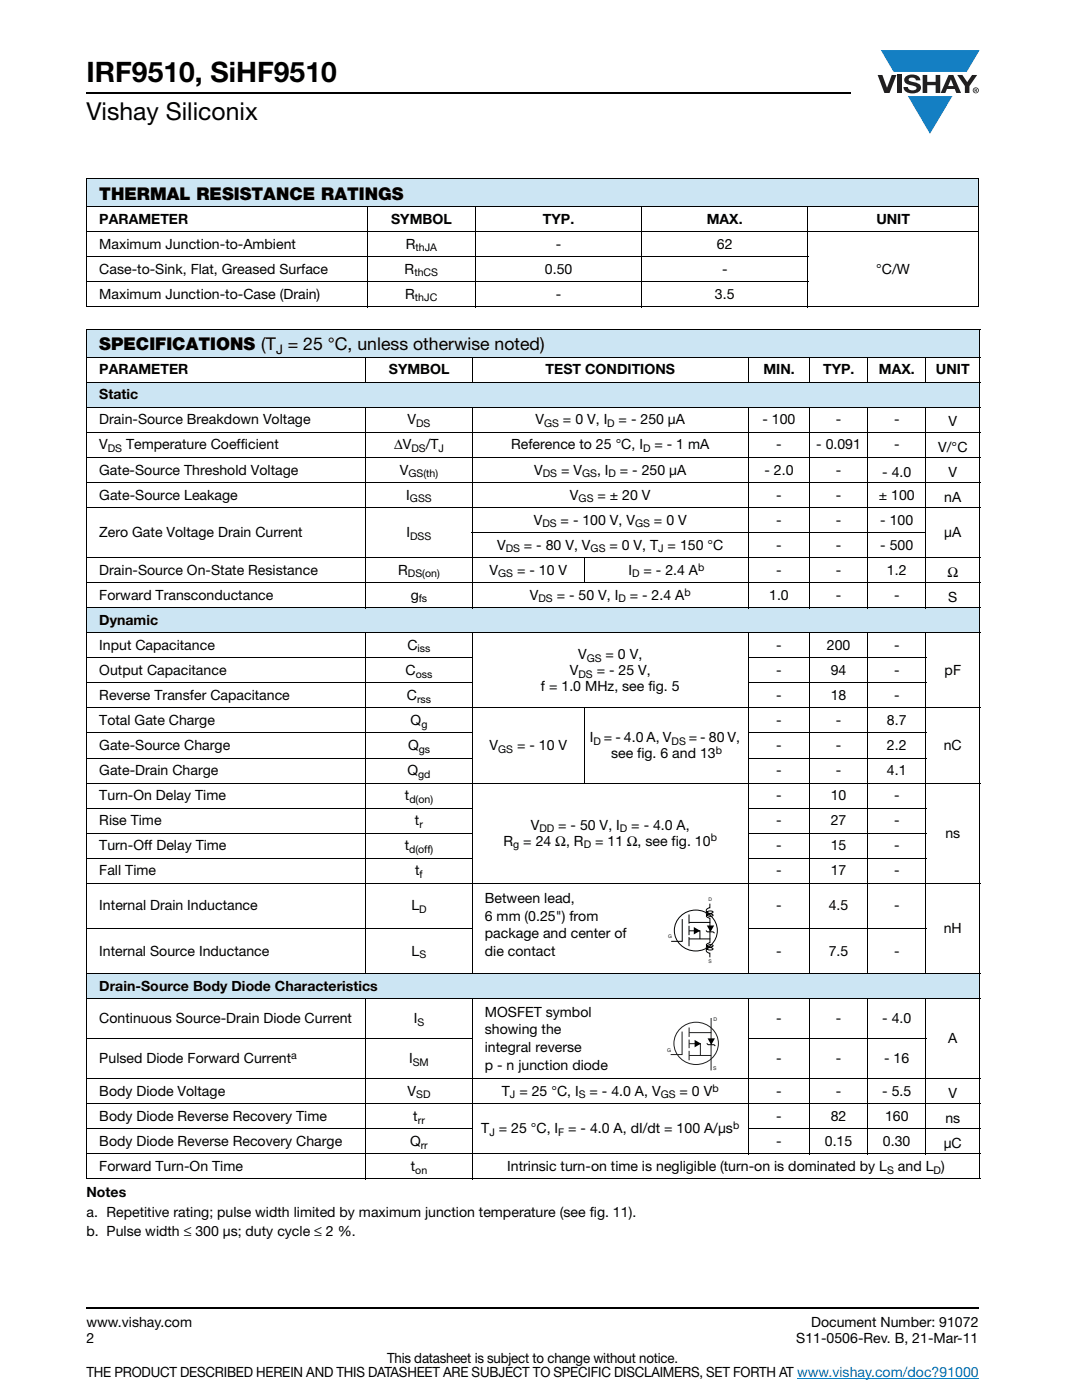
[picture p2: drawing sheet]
<svg xmlns="http://www.w3.org/2000/svg" width="216mm" height="279mm" viewBox="0 0 216 279" stroke-linecap="round" stroke-linejoin="round" font-family="sans-serif">
<defs><g id="words">
<text font-size="5.6" x="17.3" y="16.4">IRF9510, SiHF9510</text>
<text font-size="4.9" x="17.3" y="24">Vishay Siliconix</text>
<g font-size="3.5">
<text x="19.8" y="39.8">THERMAL RESISTANCE RATINGS</text>
<text x="19.8" y="69.9">SPECIFICATIONS (T = 25 °C, unless otherwise noted)</text>
</g>
<g font-size="2.8">
<text x="19.8" y="44.6">PARAMETER</text>
<text x="78" y="44.6">SYMBOL</text>
<text x="108.3" y="44.6">TYP.</text>
<text x="141" y="44.6">MAX.</text>
<text x="174.9" y="44.6">UNIT</text>
<text x="19.8" y="49.6">Maximum Junction-to-Ambient</text>
<text x="81" y="49.6">R</text>
<text x="110.9" y="49.6">-</text>
<text x="143" y="49.6">62</text>
<text x="19.8" y="59.6">Maximum Junction-to-Case (Drain)</text>
<text x="19.8" y="54.6">Case-to-Sink, Flat, Greased Surface</text>
<text x="80.7" y="54.6">R</text>
<text x="80.9" y="59.6">R</text>
<text x="108.7" y="54.6">0.50</text>
<text x="110.9" y="59.6">-</text>
<text x="142.7" y="59.6">3.5</text>
<text x="144.1" y="54.6">-</text>
<text x="174.9" y="54.6">°C/W</text>
<text x="19.8" y="74.7">PARAMETER</text>
<text x="77.6" y="74.7">SYMBOL</text>
<text x="108.9" y="74.7">TEST CONDITIONS</text>
<text x="152.3" y="74.7">MIN.</text>
<text x="164.2" y="74.7">TYP.</text>
<text x="175.4" y="74.7">MAX.</text>
<text x="186.8" y="74.7">UNIT</text>
<text x="19.8" y="79.7">Static</text>
<text x="19.8" y="89.7">V</text>
<text x="19.8" y="84.7">Drain-Source Breakdown Voltage</text>
<text x="25.2" y="89.7">Temperature Coefficient</text>
<text x="78.6" y="89.7">ΔV</text>
<text x="81.3" y="84.7">V</text>
<text x="84.9" y="89.7">/T</text>
<text x="102" y="89.7">Reference to 25 °C, I</text>
<text x="106.8" y="84.7">V</text>
<text x="112.3" y="84.7">= 0 V, I</text>
<text x="123.4" y="84.7">= - 250 μA</text>
<text x="130.6" y="89.7">= - 1 mA</text>
<text x="152.1" y="84.7">- 100</text>
<text x="154.9" y="89.7">-</text>
<text x="162.9" y="89.7">- 0.091</text>
<text x="166.8" y="84.7">-</text>
<text x="178.4" y="89.7">-</text>
<text x="178.4" y="84.7">-</text>
<text x="189.3" y="85.1">V</text>
<text x="19.8" y="94.7">Gate-Source Threshold Voltage</text>
<text x="79.8" y="94.7">V</text>
<text x="106.6" y="94.7">V</text>
<text x="112" y="94.7">= V</text>
<text x="119.1" y="94.7">, I</text>
<text x="123.7" y="94.7">= - 250 μA</text>
<text x="152.5" y="94.7">- 2.0</text>
<text x="166.8" y="94.7">-</text>
<text x="176" y="95.1">- 4.0</text>
<text x="187.2" y="90.1">V/°C</text>
<text x="189.3" y="95.1">V</text>
<text x="19.8" y="99.7">Gate-Source Leakage</text>
<text x="81.1" y="99.7">I</text>
<text x="113.7" y="99.7">V</text>
<text x="119.2" y="99.7">= ± 20 V</text>
<text x="154.9" y="99.7">-</text>
<text x="166.8" y="99.7">-</text>
<text x="175.3" y="99.7">± 100</text>
<text x="188.4" y="100.1">nA</text>
<text x="19.8" y="107.2">Zero Gate Voltage Drain Current</text>
<text x="81.1" y="107.2">I</text>
<text x="106.5" y="104.7">V</text>
<text x="111.9" y="104.7">= - 100 V, V</text>
<text x="130.5" y="104.7">= 0 V</text>
<text x="154.9" y="104.7">-</text>
<text x="166.8" y="104.7">-</text>
<text x="175.6" y="104.7">- 100</text>
<text x="188.4" y="107.2">μA</text>
<text x="99.2" y="109.7">V</text>
<text x="104.5" y="109.7">= - 80 V, V</text>
<text x="121.6" y="109.7">= 0 V, T = 150 °C</text>
<text x="154.9" y="109.7">-</text>
<text x="166.8" y="109.7">-</text>
<text x="175.6" y="109.7">- 500</text>
<text x="19.8" y="114.7">Drain-Source On-State Resistance</text>
<text x="19.8" y="119.7">Forward Transconductance</text>
<text x="79.5" y="114.7">R</text>
<text x="82" y="119.7">g</text>
<text x="97.7" y="114.7">V</text>
<text x="103.2" y="114.7">= - 10 V</text>
<text x="105.7" y="119.7">V</text>
<text x="111.1" y="119.7">= - 50 V, I</text>
<text x="125.4" y="114.7">I</text>
<text x="125.7" y="119.7">= - 2.4 A</text>
<text x="128.4" y="114.7">= - 2.4 A</text>
<text x="153.5" y="119.7">1.0</text>
<text x="154.9" y="114.7">-</text>
<text x="166.8" y="119.7">-</text>
<text x="166.8" y="114.7">-</text>
<text x="177" y="114.7">1.2</text>
<text x="178.4" y="119.7">-</text>
<text x="189" y="115.1">Ω</text>
<text x="19.8" y="124.7">Dynamic</text>
<text x="189.2" y="120.1">S</text>
<text x="19.8" y="129.7">Input Capacitance</text>
<text x="81.3" y="129.7">C</text>
<text x="115.4" y="131.5">V</text>
<text x="120.8" y="131.5">= 0 V,</text>
<text x="154.9" y="129.7">-</text>
<text x="165" y="129.7">200</text>
<text x="178.4" y="129.7">-</text>
<text x="19.8" y="134.7">Output Capacitance</text>
<text x="80.9" y="134.7">C</text>
<text x="107.9" y="137.9">f = 1.0 MHz, see fig. 5</text>
<text x="113.7" y="134.7">V</text>
<text x="119.1" y="134.7">= - 25 V,</text>
<text x="154.9" y="134.7">-</text>
<text x="165.8" y="134.7">94</text>
<text x="178.4" y="134.7">-</text>
<text x="188.5" y="134.7">pF</text>
<text x="19.8" y="139.7">Reverse Transfer Capacitance</text>
<text x="81.2" y="139.7">C</text>
<text x="154.9" y="139.7">-</text>
<text x="165.8" y="139.7">18</text>
<text x="178.4" y="139.7">-</text>
<text x="19.8" y="149.7">Gate-Source Charge</text>
<text x="19.8" y="144.7">Total Gate Charge</text>
<text x="81.4" y="149.7">Q</text>
<text x="81.9" y="144.7">Q</text>
<text x="97.7" y="149.7">V</text>
<text x="103.2" y="149.7">= - 10 V</text>
<text x="117.7" y="148.1">I</text>
<text x="120.5" y="148.1">= - 4.0 A, V</text>
<text x="137.5" y="148.1">= - 80 V,</text>
<text x="154.9" y="144.7">-</text>
<text x="154.9" y="149.7">-</text>
<text x="166.8" y="144.7">-</text>
<text x="166.8" y="149.7">-</text>
<text x="177" y="144.7">8.7</text>
<text x="177" y="149.7">2.2</text>
<text x="188.3" y="149.7">nC</text>
<text x="19.8" y="154.7">Gate-Drain Charge</text>
<text x="81.3" y="154.7">Q</text>
<text x="121.9" y="151.3">see fig. 6 and 13</text>
<text x="154.9" y="154.7">-</text>
<text x="166.8" y="154.7">-</text>
<text x="177" y="154.7">4.1</text>
<text x="19.8" y="159.7">Turn-On Delay Time</text>
<text x="80.8" y="159.7">t</text>
<text x="154.9" y="159.7">-</text>
<text x="165.8" y="159.7">10</text>
<text x="178.4" y="159.7">-</text>
<text x="19.8" y="164.7">Rise Time</text>
<text x="82.8" y="164.7">t</text>
<text x="105.9" y="165.6">V</text>
<text x="111.4" y="165.6">= - 50 V, I</text>
<text x="126" y="165.6">= - 4.0 A,</text>
<text x="154.9" y="164.7">-</text>
<text x="165.8" y="164.7">27</text>
<text x="178.4" y="164.7">-</text>
<text x="188.6" y="167.2">ns</text>
<text x="19.8" y="169.7">Turn-Off Delay Time</text>
<text x="80.7" y="169.7">t</text>
<text x="100.5" y="168.8">R</text>
<text x="104.4" y="168.8">= 24 Ω, R</text>
<text x="118.7" y="168.8">= 11 Ω, see fig. 10</text>
<text x="154.9" y="169.7">-</text>
<text x="165.8" y="169.7">15</text>
<text x="178.4" y="169.7">-</text>
<text x="19.8" y="174.7">Fall Time</text>
<text x="82.8" y="174.7">t</text>
<text x="154.9" y="174.7">-</text>
<text x="165.8" y="174.7">17</text>
<text x="178.4" y="174.7">-</text>
<text x="19.8" y="181.7">Internal Drain Inductance</text>
<text x="82.1" y="181.7">L</text>
<text x="96.8" y="180.2">Between lead,</text>
<text x="96.8" y="183.8">6 mm (0.25&quot;) from</text>
<text x="154.9" y="181.7">-</text>
<text x="165.4" y="181.7">4.5</text>
<text x="178.4" y="181.7">-</text>
<text x="19.8" y="190.7">Internal Source Inductance</text>
<text x="82.1" y="190.7">L</text>
<text x="96.8" y="187.3">package and center of</text>
<text x="96.8" y="190.8">die contact</text>
<text x="154.9" y="190.7">-</text>
<text x="165.4" y="190.7">7.5</text>
<text x="178.4" y="190.7">-</text>
<text x="188.3" y="186.2">nH</text>
<text x="19.8" y="197.7">Drain-Source Body Diode Characteristics</text>
<text x="96.8" y="202.9">MOSFET symbol</text>
<text x="19.8" y="204.2">Continuous Source-Drain Diode Current</text>
<text x="82.5" y="204.2">I</text>
<text x="96.8" y="206.4">showing the</text>
<text x="96.8" y="210">integral reverse</text>
<text x="154.9" y="204.2">-</text>
<text x="166.8" y="204.2">-</text>
<text x="176" y="204.2">- 4.0</text>
<text x="189.2" y="208.2">A</text>
<text x="19.8" y="212.2">Pulsed Diode Forward Current</text>
<text x="81.6" y="212.2">I</text>
<text x="96.8" y="213.5">p - n junction diode</text>
<text x="154.9" y="212.2">-</text>
<text x="166.8" y="212.2">-</text>
<text x="176.4" y="212.2">- 16</text>
<text x="19.8" y="218.7">Body Diode Voltage</text>
<text x="81.3" y="218.7">V</text>
<text x="100.1" y="218.7">T = 25 °C, I</text>
<text x="117.6" y="218.7">= - 4.0 A, V</text>
<text x="135.6" y="218.7">= 0 V</text>
<text x="154.9" y="218.7">-</text>
<text x="166.8" y="218.7">-</text>
<text x="176" y="218.7">- 5.5</text>
<text x="189.3" y="219.1">V</text>
<text x="19.8" y="223.7">Body Diode Reverse Recovery Time</text>
<text x="82.5" y="223.7">t</text>
<text x="96" y="226.2">T = 25 °C, I</text>
<text x="113.4" y="226.2">= - 4.0 A, dI/dt = 100 A/μs</text>
<text x="154.9" y="223.7">-</text>
<text x="165.8" y="223.7">82</text>
<text x="176.6" y="223.7">160</text>
<text x="188.6" y="224.1">ns</text>
<text x="19.8" y="228.7">Body Diode Reverse Recovery Charge</text>
<text x="19.8" y="233.7">Forward Turn-On Time</text>
<text x="81.8" y="228.7">Q</text>
<text x="82" y="233.7">t</text>
<text x="101.2" y="233.7">Intrinsic turn-on time is negligible (turn-on is dominated by L</text>
<text x="154.9" y="228.7">-</text>
<text x="164.6" y="228.7">0.15</text>
<text x="176.2" y="228.7">0.30</text>
<text x="179.2" y="233.7">and L )</text>
<text x="188.3" y="229.1">μC</text>
<text x="17.3" y="239">Notes</text>
<text x="17.3" y="242.8">a. Repetitive rating; pulse width limited by maximum junction temperature (see fig. 11).</text>
<text x="17.3" y="246.7">b. Pulse width ≤ 300 μs; duty cycle ≤ 2 %.</text>
<text x="17.3" y="264.9">www.vishay.com</text>
<text x="17.3" y="268.1">2</text>
<text x="158.9" y="268.1">S11-0506-Rev. B, 21-Mar-11</text>
<text x="161.8" y="264.9">Document Number: 91072</text>
<text x="17.3" y="274.8">THE PRODUCT DESCRIBED HEREIN AND THIS DATASHEET ARE SUBJECT TO SPECIFIC DISCLAIMERS, SET FORTH AT www.vishay.com/doc?91000</text>
<text x="77.3" y="272">This datasheet is subject to change without notice.</text>
</g>
<text font-size="2.6" x="55.1" y="70.5">J</text>
<g font-size="2.1">
<text x="82.9" y="50.1">thJA</text>
<text x="82.7" y="55.1">thCS</text>
<text x="82.8" y="60.1">thJC</text>
<text x="83" y="85.2">DS</text>
<text x="108.6" y="85.2">GS</text>
<text x="121.2" y="85.2">D</text>
<text x="21.5" y="90.2">DS</text>
<text x="81.5" y="95.2">GS(th)</text>
<text x="82.1" y="90.2">DS</text>
<text x="87.5" y="90.2">J</text>
<text x="108.3" y="95.2">DS</text>
<text x="116.2" y="95.2">GS</text>
<text x="121.4" y="95.2">D</text>
<text x="128.3" y="90.2">D</text>
<text x="81.8" y="100.2">GSS</text>
<text x="115.5" y="100.2">GS</text>
<text x="81.9" y="107.7">DSS</text>
<text x="108.2" y="105.2">DS</text>
<text x="126.7" y="105.2">GS</text>
<text x="100.9" y="110.2">DS</text>
<text x="117.9" y="110.2">GS</text>
<text x="131.3" y="110.2">J</text>
<text x="139.3" y="113.9">b</text>
<text x="81.4" y="115.2">DS(on)</text>
<text x="99.4" y="115.2">GS</text>
<text x="126.2" y="115.2">D</text>
<text x="136.6" y="118.9">b</text>
<text x="83.6" y="120.2">fs</text>
<text x="107.4" y="120.2">DS</text>
<text x="123.4" y="120.2">D</text>
<text x="83.3" y="130.2">iss</text>
<text x="83" y="135.2">oss</text>
<text x="115.4" y="135.2">DS</text>
<text x="117.1" y="132">GS</text>
<text x="83.2" y="140.2">rss</text>
<text x="84.1" y="145.2">g</text>
<text x="118.4" y="148.6">D</text>
<text x="134" y="148.6">DS</text>
<text x="83.4" y="155.2">gd</text>
<text x="83.5" y="150.2">gs</text>
<text x="99.4" y="150.2">GS</text>
<text x="142.8" y="150.5">b</text>
<text x="81.7" y="160.2">d(on)</text>
<text x="83.7" y="165.2">r</text>
<text x="107.6" y="166.1">DD</text>
<text x="123.7" y="166.1">D</text>
<text x="141.8" y="167.9">b</text>
<text x="81.6" y="170.2">d(off)</text>
<text x="102.4" y="169.3">g</text>
<text x="116.5" y="169.3">D</text>
<text x="83.7" y="175.2">f</text>
<text x="83.7" y="182.2">D</text>
<text x="83.7" y="191.2">S</text>
<text x="83.3" y="204.7">S</text>
<text x="58.1" y="211.3">a</text>
<text x="82.4" y="212.7">SM</text>
<text x="83" y="219.2">SD</text>
<text x="101.7" y="219.2">J</text>
<text x="115.5" y="219.2">S</text>
<text x="131.8" y="219.2">GS</text>
<text x="142.2" y="217.9">b</text>
<text x="83.4" y="224.2">rr</text>
<text x="97.7" y="226.7">J</text>
<text x="111.4" y="226.7">F</text>
<text x="146.3" y="225.4">b</text>
<text x="84" y="229.2">rr</text>
<text x="82.9" y="234.2">on</text>
<text x="177" y="234.2">S</text>
<text x="186.3" y="234.2">D</text>
</g>
<g font-size="1" fill="#211e1e">
<text x="141.4" y="179.9">D</text>
<text x="133.3" y="187.2">G</text>
<text x="141.4" y="192.2">S</text>
<text x="142.3" y="203.8">D</text>
<text x="133.1" y="210">G</text>
<text x="142.3" y="213.6">S</text>
</g>
</g></defs>
<g fill="#147fc3">
<path d="M175.8 10h19.7l-2.6 4.3h-1.1h-13.5z"/>
<path d="M181.2 19.2h8.8l-4.4 7.5z"/>
</g>
<g fill="#231f20">
<path d="M175.1 15h1l.9 2.5 .9-2.5h1l-1.4 3.6h-1z"/>
<path d="M179 15h.9v3.6h-.9z"/>
<path d="M180.8 15.3a2.1 2.1 0 0 1 2.7 .3l.1 .4h-.8a.79 .79 0 0 0-.7-.5 .79 .79 0 0 0-.8 .4l.2 .3 1 .2a1.08 1.08 0 0 1 1.3 1 1.08 1.08 0 0 1-1.1 1.2 1.73 1.73 0 0 1-2.4-1.2h.9a.96 .96 0 0 0 .8 .6 .96 .96 0 0 0 .9-.4 1.31 1.31 0 0 0-1.2-.6 1.03 1.03 0 0 1-1.1-.6 1.03 1.03 0 0 1 .2-1.1z"/>
<path d="M184.1 15h.9v1.3h1.7v-1.3h.9v3.6h-.9v-1.6h-1.7v1.6h-.9z"/>
<path d="M191 15h1l1 1.4 1-1.4h1l-1.6 2.2v1.4h-.9v-1.4z"/>
<path d="M189.7 15.9l.6 1.3h-1.1zM189.3 15l-1.6 3.6h.9l.4-.8h1.5l.3 .8h1l-1.6-3.6z"/>
<path d="M194.2 18a.5 .5 0 0 1 1 0 .5 .5 0 0 1-1 0zM194.1 18a.6 .6 0 0 0 1.2 0 .6 .6 0 0 0-1.2 0z"/>
<path d="M194.6 17.8h.2v.2h-.2zM194.5 17.7v.7h.1v-.3l.4 .3-.2-.3 .2-.2-.1-.2z"/>
</g>
<path d="M159 275.1h36.3" fill="none" stroke="#007ec4" stroke-width=".2"/>
<path d="M17.3 18.6h152.5M17.3 261h178" fill="none" stroke="#000" stroke-width=".36"/>
<path d="M17.3 35.7h178v5.5h-178z" fill="#cce5f3"/>
<path d="M17.2 35.7h178.1M17.3 35.8v25.3M195.3 35.8v25.3M17.2 41.2h178.1M17.2 46.2h178.1M17.2 51.2h144.1M17.2 56.2h144.1M73.3 41.1v20.2M94.9 41.1v20.2M128 41.1v20.2M161.2 41.1v20.2M17.2 61.2h178.1" fill="none" stroke="#000" stroke-width=".2"/>
<g fill="#cce5f3">
<path d="M17.3 65.8h178.2v5.5h-178.2z"/>
<path d="M17.3 76.3h178.2v5h-178.2z"/>
<path d="M17.3 121.3h178.2v5h-178.2z"/>
<path d="M17.3 194.3h178.2v5h-178.2z"/>
</g>
<g fill="none" stroke="#000" stroke-width=".2">
<path d="M17.2 65.8h178.4M17.2 71.3h178.4M17.2 76.3h178.4M17.3 65.9v169.3M73 71.2v5.2M94.2 71.2v5.2M149.4 71.2v5.2M161.5 71.2v5.2M173.1 71.2v5.2M184.7 71.2v5.2M195.5 65.9v169.3M17.2 81.3h178.4"/>
<path d="M17.2 86.3h178.4M17.2 91.3h178.4M17.2 96.3h178.4M73 81.2v40.2M94.2 81.2v40.2M149.4 81.2v40.2M161.5 81.2v40.2M173.1 81.2v40.2M184.7 81.2v40.2M17.2 101.3h178.4M17.2 111.3h178.4M17.2 116.3h178.4"/>
<path d="M94.1 106.3h90.7M116.6 111.2v5.2M17.2 121.3h178.4M17.2 126.3h178.4M17.2 131.3h77.1M17.2 136.3h77.1M73 126.2v68.2M94.2 126.2v68.2M149.2 131.3h35.6M149.2 136.3h35.6M149.4 126.2v68.2M161.5 126.2v68.2"/>
<path d="M173.1 126.2v68.2M184.7 126.2v68.2M17.2 141.3h178.4M17.2 146.3h77.1M17.2 151.3h77.1M17.2 156.3h178.4M116.6 141.2v15.2M149.2 146.3h35.6M149.2 151.3h35.6M17.2 161.3h77.1M17.2 166.3h77.1M17.2 171.3h77.1"/>
<path d="M17.2 176.3h178.4M149.2 161.3h35.6M149.2 166.3h35.6M149.2 171.3h35.6M17.2 185.3h77.1M17.2 194.3h178.4M17.2 199.3h178.4M73 199.2v36.2M94.2 199.2v36.2M149.2 185.3h35.6M149.4 199.2v31.2M161.5 199.2v31.2"/>
<path d="M173.1 199.2v31.2M184.7 199.2v31.2M17.2 207.3h77.1M17.2 215.3h178.4M149.2 207.3h35.6M17.2 220.3h178.4M17.2 225.3h77.1M17.2 230.3h178.4M17.2 235.3h178.4M149.2 225.3h46.4"/>
</g>
<path d="M133.3 179h9.9v13.5h-9.9z" fill="#fff"/>
<path d="M135.6 183.1a4.3 4.3 0 0 1 5.3-1 4.3 4.3 0 0 1 2 5 4.3 4.3 0 0 1-5.1 2.6 4.3 4.3 0 0 1-3.2-4.7l.2-.7zM136.1 183.4v4.5h-2.2M137.5 187.4h4.2M137.5 185.8h2.2v1.6M137.5 182.5v1.8M137.5 184.8v1.8M137.5 187v1.8M137.5 184.1h4.2M140.9 185.7l.2 .3h1.2l.3 .2M141.6 180.3v.9a.58 .58 0 0 0-.7 .5 .58 .58 0 0 0 .7 .6l.7-.3a.73 .73 0 0 0-.8-.2 .73 .73 0 0 0-.5 .7 .88 .88 0 0 0 1.3 .2 .85 .85 0 0 0-1.3 .1l.7 .5v4.8l-.7 .5a.82 .82 0 0 0 1.3 .1 .76 .76 0 0 0-.9-.1 .76 .76 0 0 0-.4 .7l.6 .3 .7-.2a.72 .72 0 0 0-.9-.3 .72 .72 0 0 0-.4 .8l.6 .3v.9" fill="none" stroke="#000" stroke-width=".2"/>
<path d="M138.4 185l1.3 .8-1.3 .7zM141 184.7h1.5l-.7 1.3z" fill="#000"/>
<path d="M133.1 202.9h10.3v11h-10.3z" fill="#fff"/>
<path d="M135.5 205.5a4.4 4.4 0 0 1 5.5-1 4.4 4.4 0 0 1 2.1 5.2 4.4 4.4 0 0 1-5.3 2.6 4.4 4.4 0 0 1-3.3-4.8l.3-.7zM136.1 205.9v4.6h-2.3M137.5 208.3h2.3v2.3M137.5 210.6h4.4M137.5 205.1v1.8M137.5 207.5v1.7M137.5 209.7v1.9M141.9 206.1v7.5M141.9 203.2v2.9h-4.4" fill="none" stroke="#211e1e" stroke-width=".2"/>
<path d="M138.6 207.5l1.3 .8-1.3 .7zM141.2 207.2h1.5l-.8 1.3z" fill="#000"/>
<path d="M141 208.2l.3 .3h1.2l.2 .3" fill="none" stroke="#000" stroke-width=".2"/>
<use href="#words"/>
</svg>
